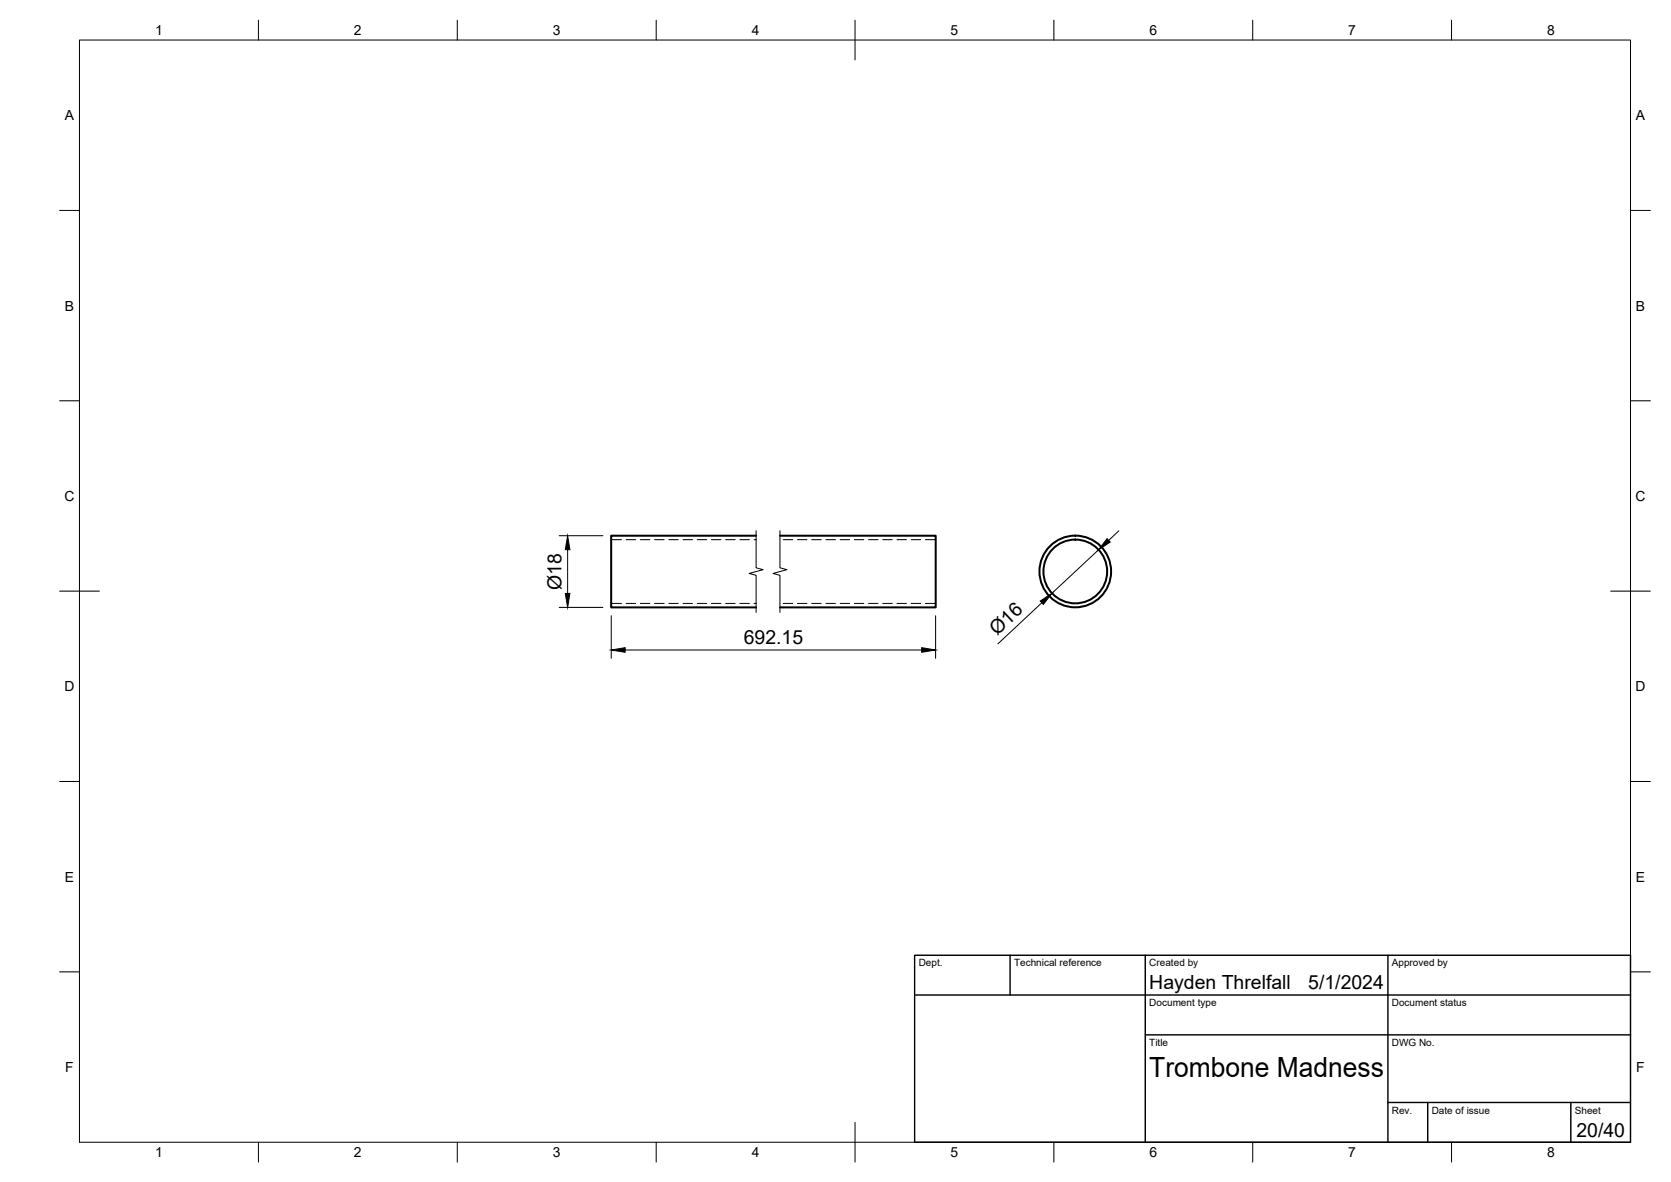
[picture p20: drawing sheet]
<svg xmlns="http://www.w3.org/2000/svg" width="420mm" height="297mm" viewBox="0 0 420 297" stroke-linecap="round" stroke-linejoin="round" font-family="sans-serif">
<defs><g id="words">
<text font-size="7" x="289" y="270.6">Trombone Madness</text>
<g font-size="4.9">
<text x="141.2" y="148.2" transform="rotate(-90 141.2 148.2)">Ø18</text>
<text x="187" y="161.9">692.15</text>
<text x="250.7" y="159.9" transform="rotate(-43 250.7 159.9)">Ø16</text>
<text x="289" y="248.5">Hayden Threlfall</text>
<text x="329" y="248.5">5/1/2024</text>
<text x="396.4" y="285.7">20/40</text>
</g>
<g font-size="3.5">
<text x="39" y="8.8">1</text>
<text x="89" y="8.8">2</text>
<text x="139" y="8.8">3</text>
<text x="189" y="8.8">4</text>
<text x="239" y="8.8">5</text>
<text x="289" y="8.8">6</text>
<text x="339" y="8.8">7</text>
<text x="389" y="8.8">8</text>
<text x="16.3" y="30.2">A</text>
<text x="411.3" y="30.2">A</text>
<text x="16.3" y="78">B</text>
<text x="411.3" y="78">B</text>
<text x="16.2" y="125.9">C</text>
<text x="411.2" y="125.9">C</text>
<text x="16.2" y="173.7">D</text>
<text x="411.2" y="173.7">D</text>
<text x="16.3" y="221.6">E</text>
<text x="411.3" y="221.6">E</text>
<text x="16.4" y="269.4">F</text>
<text x="411.4" y="269.4">F</text>
<text x="39" y="290.8">1</text>
<text x="89" y="290.8">2</text>
<text x="139" y="290.8">3</text>
<text x="189" y="290.8">4</text>
<text x="239" y="290.8">5</text>
<text x="289" y="290.8">6</text>
<text x="339" y="290.8">7</text>
<text x="389" y="290.8">8</text>
</g>
<g font-size="2.5">
<text x="231" y="242.9">Dept.</text>
<text x="255" y="242.9">Technical reference</text>
<text x="289" y="242.9">Created by</text>
<text x="350" y="242.9">Approved by</text>
<text x="289" y="252.8">Document type</text>
<text x="350" y="252.8">Document status</text>
<text x="289" y="262.9">Title</text>
<text x="350" y="262.9">DWG No.</text>
<text x="350" y="279.9">Rev.</text>
<text x="360" y="279.9">Date of issue</text>
<text x="396" y="279.9">Sheet</text>
</g>
</g></defs>
<!-- layer: Visible -->
<g fill="none" stroke="#000" stroke-width=".51">
<path d="M190.1 134.6h-36.4v18h36.4M196.1 134.6h39.2v18h-39.2"/>
<circle cx="270.4" cy="143.6" r="9"/>
<circle cx="270.4" cy="143.6" r="8"/>
</g>
<!-- layer: Hidden -->
<g fill="none" stroke="#000" stroke-width=".25">
<path d="M153.7 135.6h2.6M157.4 135.6h2.4M161 135.6h2.4M164.6 135.6h2.4M168.2 135.6h2.3M171.7 135.6h2.4M175.3 135.6h2.4M178.9 135.6h2.4M182.5 135.6h2.3M186 135.6h2.4M189.6 135.6h.5M197 135.6h2.3"/>
<path d="M200.5 135.6h2.4M204.1 135.6h2.4M207.7 135.6h2.4M211.2 135.6h2.4M214.8 135.6h2.4M218.4 135.6h2.4M222 135.6h2.3M225.5 135.6h2.4M229.1 135.6h2.4M232.7 135.6h2.6M153.7 151.6h2.6M157.4 151.6h2.4"/>
<path d="M161 151.6h2.4M164.6 151.6h2.4M168.2 151.6h2.3M171.7 151.6h2.4M175.3 151.6h2.4M178.9 151.6h2.4M182.5 151.6h2.3M186 151.6h2.4M189.6 151.6h.5M197 151.6h2.3M200.5 151.6h2.4M204.1 151.6h2.4"/>
<path d="M207.7 151.6h2.4M211.2 151.6h2.4M214.8 151.6h2.4M218.4 151.6h2.4M222 151.6h2.3M225.5 151.6h2.4M229.1 151.6h2.4M232.7 151.6h2.6"/>
</g>
<!-- layer: BORDER -->
<g fill="none" stroke="#000" stroke-width=".25">
<path d="M20 10.1h390v276.9h-390zM65 5.1v5M115 5.1v5M165 5.1v5M215 5.1v10M265 5.1v5M315 5.1v5M365 5.1v5M15 52.9h5M410 52.9h5M15 100.7h5M410 100.7h5"/>
<path d="M15 148.6h10M405 148.6h10M15 196.4h5M410 196.4h5M15 244.2h5M410 244.2h5M65 287v5M115 287v5M165 287v5M215 282.1v9.9M265 287v5M315 287v5"/>
<path d="M365 287v5"/>
</g>
<!-- layer: TITLEBLOCK -->
<path d="M230 240.1h180v46.9h-180zM230 250h180M254 240.1v9.9M288 240.1v46.9M349 240.1v46.9M288 260.1h122M349 277.1h61M359 277.1v9.9M395 277.1v9.9" fill="none" stroke="#000" stroke-width=".36"/>
<!-- layer: Break Lines -->
<path d="M190.1 133.4v9.3l1.8 .5-3.5 .9 1.7 .5v9.3M196.1 133.4v9.3l1.8 .5-3.5 .9 1.7 .5v9.3" fill="none" stroke="#000" stroke-width=".25"/>
<!-- layer: FD_Dimensions -->
<path d="M140.6 134.6h11M142.7 138.1v11M276.2 138.2l-11.7 10.9M281.3 133.4l-2.5 2.4M140.6 152.6h11M153.7 154.7v10.7M235.2 154.7v10.7M262 151.5l-11.1 10.3M157.2 163.4h74.6" fill="none" stroke="#000" stroke-width=".25"/>
<path d="M142.7 134.6l.6 3.5h-1.2zM278.4 135.4l.8 .8-3 2zM142.1 149.1h1.2l-.6 3.5zM261.6 151.1l2.9-2-2.2 2.8zM153.7 163.4l3.5-.6v1.1zM231.8 162.8l3.4 .6-3.4 .5z" fill="#000" stroke="#000" stroke-width=".25"/>
<use href="#words"/>
</svg>
